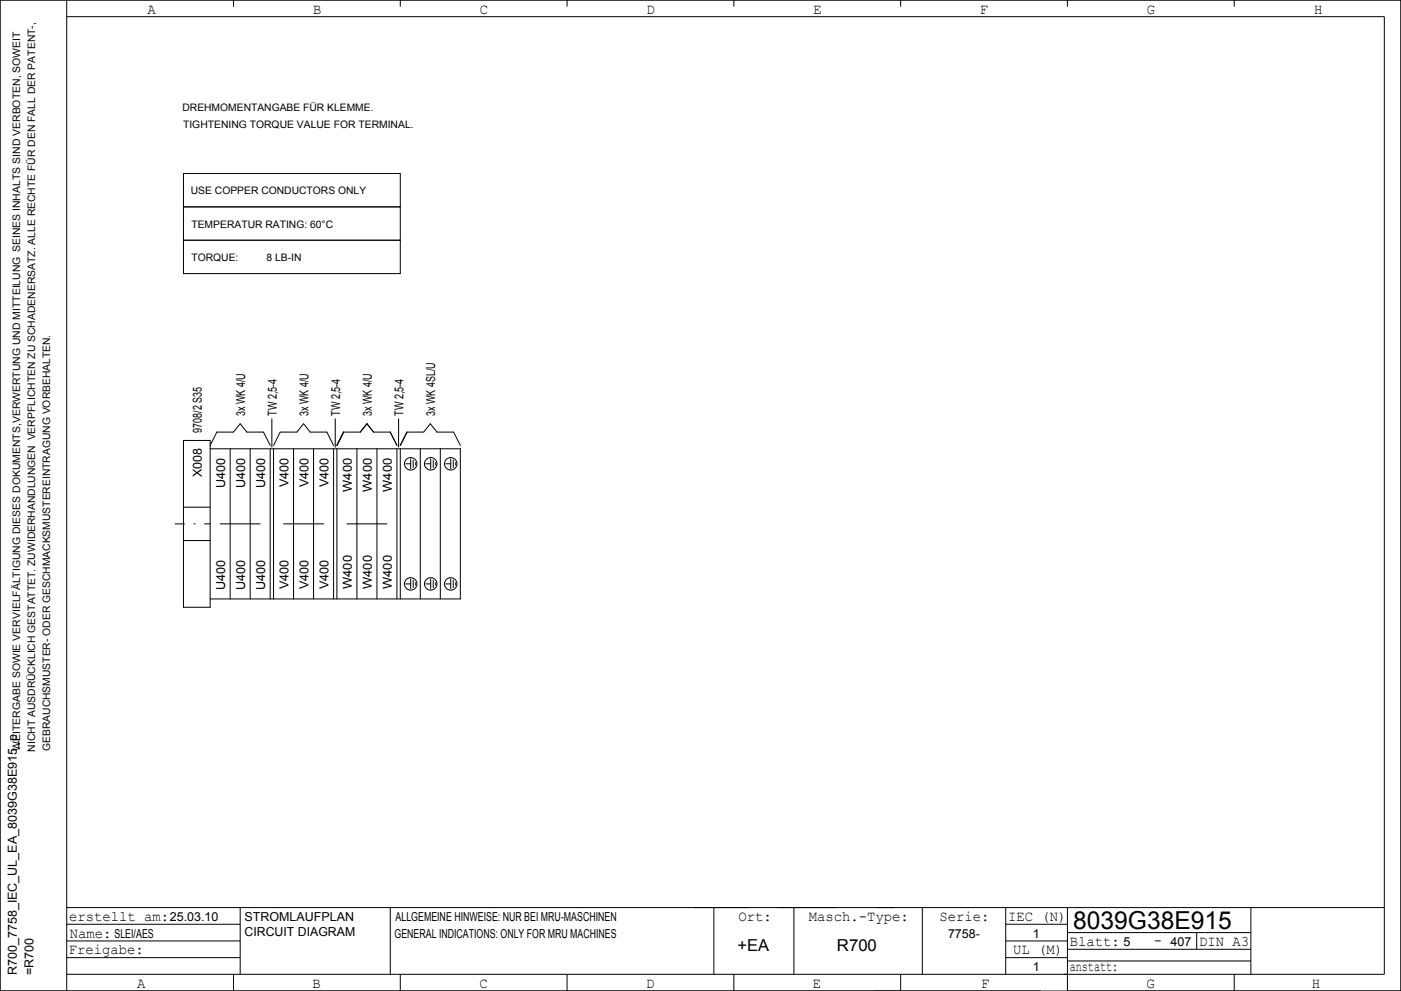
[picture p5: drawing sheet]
<svg xmlns="http://www.w3.org/2000/svg" width="420mm" height="297mm" viewBox="0 0 420 297" stroke-linecap="round" stroke-linejoin="round" font-family="sans-serif">
<defs><g id="words">
<text font-size="7.4" x="321.7" y="278.5">8039G38E915</text>
<g font-size="4.9">
<text x="221" y="285">+EA</text>
<text x="250.9" y="285">R700</text>
</g>
<g font-size="4.4">
<text x="44.3" y="4.2">A</text>
<text x="93.8" y="4.2">B</text>
<text x="143.9" y="4.2">C</text>
<text x="193.9" y="4.2">D</text>
<text x="243.8" y="4.2">E</text>
<text x="293.8" y="4.2">F</text>
<text x="343.8" y="4.2">G</text>
<text x="394" y="4.2">H</text>
<text x="20.7" y="276">erstellt am:</text>
<text x="221.4" y="276">Ort:</text>
<text x="242.5" y="276">Masch.­Type:</text>
<text x="281.6" y="276">Serie:</text>
<text x="302.2" y="276">IEC (N)</text>
<text x="20.9" y="281">Name:</text>
<text x="20.6" y="286">Freigabe:</text>
<text x="303.7" y="286">UL (M)</text>
<text x="320.7" y="283.5">Blatt:</text>
<text x="346" y="283.2">­</text>
<text x="359.5" y="283.5">DIN A3</text>
<text x="320.7" y="291">anstatt:</text>
<text x="41.1" y="296">A</text>
<text x="93.7" y="296">B</text>
<text x="143.7" y="296">C</text>
<text x="193.7" y="296">D</text>
<text x="243.7" y="296">E</text>
<text x="294.1" y="296">F</text>
<text x="343.7" y="296">G</text>
<text x="393.3" y="296">H</text>
</g>
<g font-size="3.7">
<text x="73.5" y="124.7" transform="rotate(-90 73.5 124.7)">3x WK 4/U</text>
<text x="83" y="124.6" transform="rotate(-90 83 124.6)">TW 2,5­4</text>
<text x="92.5" y="124.7" transform="rotate(-90 92.5 124.7)">3x WK 4/U</text>
<text x="102" y="124.6" transform="rotate(-90 102 124.6)">TW 2,5­4</text>
<text x="111.5" y="124.7" transform="rotate(-90 111.5 124.7)">3x WK 4/U</text>
<text x="121" y="124.6" transform="rotate(-90 121 124.6)">TW 2,5­4</text>
<text x="130.5" y="124.7" transform="rotate(-90 130.5 124.7)">3x WK 4SL/U</text>
<text x="60.5" y="129.7" transform="rotate(-90 60.5 129.7)">9708/2 S35</text>
<text x="60.5" y="143.1" transform="rotate(-90 60.5 143.1)">X008</text>
<text x="67.5" y="146.3" transform="rotate(-90 67.5 146.3)">U400</text>
<text x="73.5" y="146.3" transform="rotate(-90 73.5 146.3)">U400</text>
<text x="79.5" y="146.3" transform="rotate(-90 79.5 146.3)">U400</text>
<text x="86.5" y="146.1" transform="rotate(-90 86.5 146.1)">V400</text>
<text x="92.5" y="146.1" transform="rotate(-90 92.5 146.1)">V400</text>
<text x="98.5" y="146.1" transform="rotate(-90 98.5 146.1)">V400</text>
<text x="105.5" y="147.4" transform="rotate(-90 105.5 147.4)">W400</text>
<text x="111.5" y="147.4" transform="rotate(-90 111.5 147.4)">W400</text>
<text x="117.5" y="147.4" transform="rotate(-90 117.5 147.4)">W400</text>
<text x="67.5" y="176.8" transform="rotate(-90 67.5 176.8)">U400</text>
<text x="73.5" y="176.8" transform="rotate(-90 73.5 176.8)">U400</text>
<text x="79.5" y="176.8" transform="rotate(-90 79.5 176.8)">U400</text>
<text x="86.5" y="176.5" transform="rotate(-90 86.5 176.5)">V400</text>
<text x="92.5" y="176.5" transform="rotate(-90 92.5 176.5)">V400</text>
<text x="98.5" y="176.5" transform="rotate(-90 98.5 176.5)">V400</text>
<text x="105.5" y="176.5" transform="rotate(-90 105.5 176.5)">W400</text>
<text x="111.5" y="176.5" transform="rotate(-90 111.5 176.5)">W400</text>
<text x="117.5" y="176.5" transform="rotate(-90 117.5 176.5)">W400</text>
<text x="50.9" y="276">25.03.10</text>
<text x="73.3" y="276">STROMLAUFPLAN</text>
<text x="118.6" y="276">ALLGEMEINE HINWEISE: NUR BEI MRU­MASCHINEN</text>
<text x="34.3" y="281">SLEI/AES</text>
<text x="73.3" y="280.5">CIRCUIT DIAGRAM</text>
<text x="118.3" y="281">GENERAL INDICATIONS: ONLY FOR MRU MACHINES</text>
<text x="284.2" y="281">7758­</text>
<text x="309.6" y="281">1</text>
<text x="336.8" y="283.5">5</text>
<text x="350.9" y="283.5">407</text>
<text x="5" y="292.3" transform="rotate(-90 5 292.3)">R700_7758_IEC_UL_EA_8039G38E915_p</text>
<text x="10" y="292.2" transform="rotate(-90 10 292.2)">=R700</text>
<text x="309.6" y="291">1</text>
</g>
<g font-size="3.1">
<text x="54.7" y="33.2">DREHMOMENTANGABE FÜR KLEMME.</text>
<text x="54.9" y="38.2">TIGHTENING TORQUE VALUE FOR TERMINAL.</text>
<text x="57.2" y="58.2">USE COPPER CONDUCTORS ONLY</text>
<text x="57.4" y="68.3">TEMPERATUR RATING: 60°C</text>
<text x="57.4" y="78.3">TORQUE:</text>
<text x="79.9" y="78.3">8 LB­IN</text>
<text x="6" y="225" transform="rotate(-90 6 225)">WEITERGABE SOWIE VERVIELFÄLTIGUNG DIESES DOKUMENTS,VERWERTUNG UND MITTEILUNG SEINES INHALTS SIND VERBOTEN, SOWEIT</text>
<text x="10.5" y="225.3" transform="rotate(-90 10.5 225.3)">NICHT AUSDRÜCKLICH GESTATTET. ZUWIDERHANDLUNGEN VERPFLICHTEN ZU SCHADENERSATZ. ALLE RECHTE FÜR DEN FALL DER PATENT­,</text>
<text x="15" y="225.1" transform="rotate(-90 15 225.1)">GEBRAUCHSMUSTER­ ODER GESCHMACKSMUSTEREINTRAGUNG VORBEHALTEN.</text>
</g>
</g></defs>
<g fill="none" stroke="#000" stroke-width=".3">
<path d="M0 0h420v297h-420zM20 0v297M20 5h395v287h-395M70 0v2M120 0v2M170 0v2M220 0v2M270 0v2M320 0v2M370 0v2M55 52h65v10h-65zM55 72h65v10h-65z"/>
<path d="M55 62h65v10h-65zM55 132h8v50h-8zM63 134.5h75v45h-75M63 133.5l2-4h5l2-2.5 2 2.5h5l2 4M69 134.5v45M75 134.5v45M81 134.5v45M81.5 125.5v8.5M82 134.5v45M82 133.5l2-4h5l2-2.5 2 2.5h5l2 4M88 134.5v45M94 134.5v45"/>
<path d="M100 134.5v45M100.5 125.5v8.5M101 134.5v45M101 133.5l2-4h5l2-2.5 2 2.5h5l2 4M107 134.5v45M113 134.5v45M119 134.5v45M119.5 125.5v8.5M120 134.5v45M120 133.5l2-4h5l2-2.5 2 2.5h5l2 4M121.6 139h1.5M123.1 137.5v3"/>
<path d="M123.9 137.9v2.2M124.6 138.6v.8M126 134.5v45M127.6 139h1.5M129.1 137.5v3M129.9 137.9v2.2M130.6 138.6v.8M132 134.5v45M133.6 139h1.5M135.1 137.5v3M135.9 137.9v2.2M136.6 138.6v.8"/>
<path d="M55 152h8M66 157h12M85 157h12M104 157h12M55 162h8M121.6 175h1.5M123.1 173.5v3M123.9 173.9v2.2M124.6 174.6v.8M127.6 175h1.5M129.1 173.5v3M129.9 173.9v2.2"/>
<path d="M130.6 174.6v.8M133.6 175h1.5M135.1 173.5v3M135.9 173.9v2.2M136.6 174.6v.8M20 277h52M20 272h395M72 272v20M117 272v20M214 272v20M238 272v20M276.5 272v20"/>
<path d="M301.5 272v20M301.5 277h18.5M320 272v25h100v-297h-420v297h312M320 279.5h55M358.7 279.5v5M375 272v20M20 287h52M20 282h52M70 292v5M120 292v5M170 292v5M220 292v5"/>
<path d="M270 292v5M301.5 287h18.5M301.5 282h18.5M320 284.5h55M320 288h55M370 292v5"/>
<circle cx="123.1" cy="139" r="1.88"/>
<circle cx="129.1" cy="139" r="1.88"/>
<circle cx="135.1" cy="139" r="1.88"/>
<circle cx="123.1" cy="175" r="1.88"/>
<circle cx="129.1" cy="175" r="1.88"/>
<circle cx="135.1" cy="175" r="1.88"/>
</g>
<path d="M52.5 157h10.5" fill="none" stroke="#000" stroke-width=".3" stroke-dasharray="2.8 2.8 .4 2.8"/>
<use href="#words"/>
</svg>
